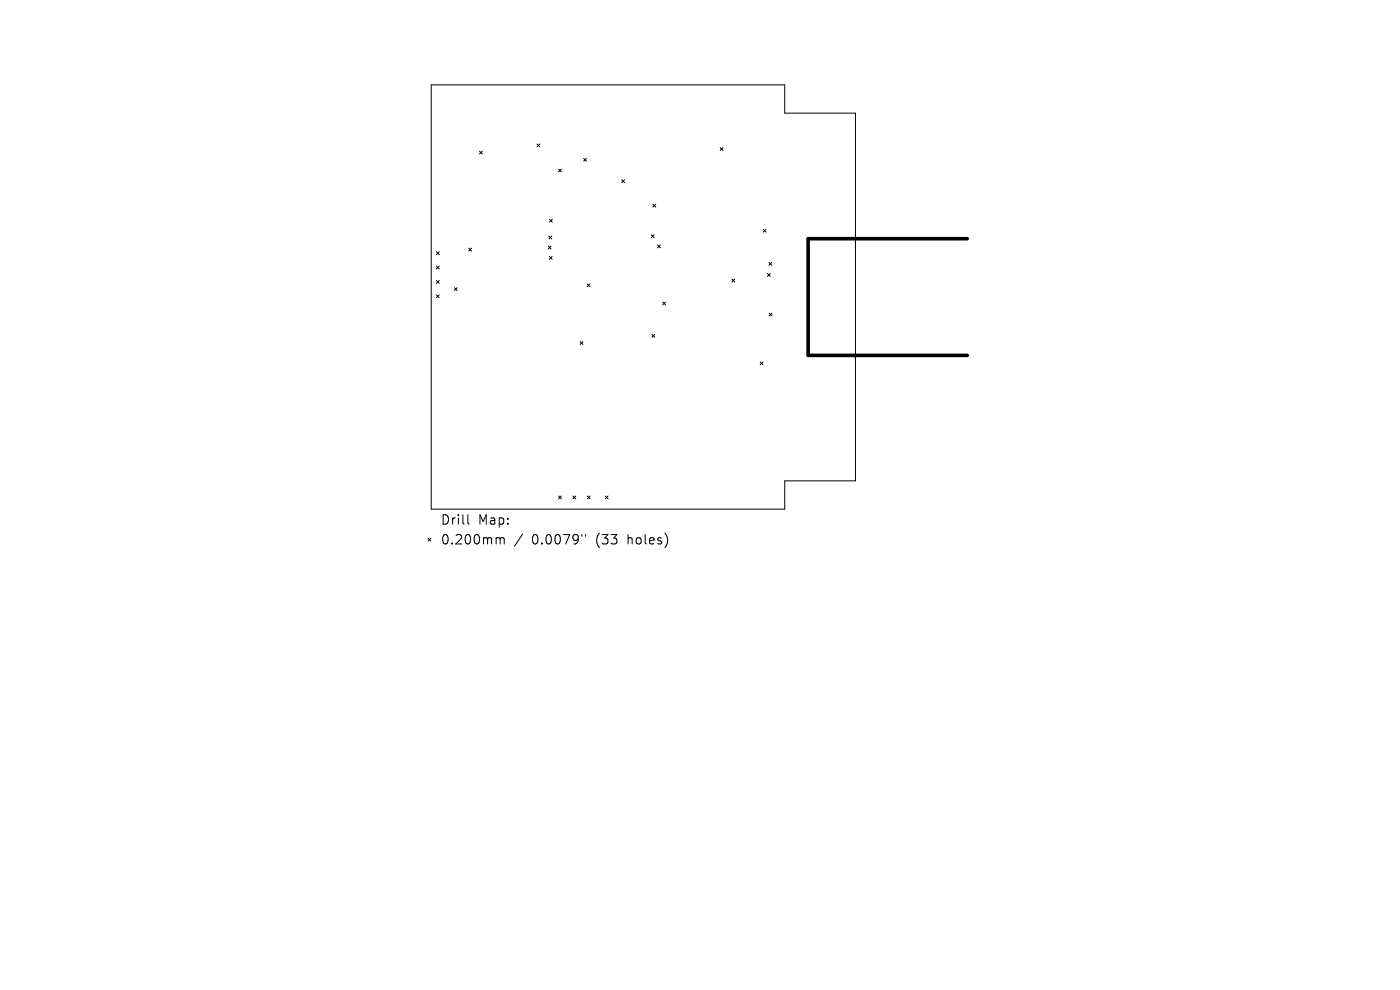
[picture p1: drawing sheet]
<svg xmlns="http://www.w3.org/2000/svg" width="297mm" height="210mm" viewBox="0 0 297 210" stroke-linecap="round" stroke-linejoin="round" font-family="sans-serif">
<defs><g id="words">
<g font-size="2.8">
<text x="93.4" y="111.6">Drill</text>
<text x="101.4" y="111.6">Map:</text>
<text x="93.4" y="115.8">0.200mm</text>
<text x="112.9" y="115.8">0.0079&quot;</text>
<text x="126.6" y="115.8">(33</text>
<text x="133.4" y="115.8">holes)</text>
</g>
</g></defs>
<g fill="none" stroke="#000" stroke-width=".21">
<path d="M91.5 18h75v6h15v78h-15v6h-75zM101.7 32.1l.6 .6M102.3 32.1l-.6 .6M113.9 30.5l.6 .6M114.5 30.5l-.6 .6M118.5 35.9l.6 .6M119.1 35.9l-.6 .6M123.8 33.6l.6 .6M124.4 33.6l-.6 .6M131.9 38.1l.6 .6M132.5 38.1l-.6 .6M152.8 31.3l.6 .6"/>
<path d="M153.4 31.3l-.6 .6M92.6 53.4l.6 .6M92.6 56.5l.6 .6M92.6 59.5l.6 .6M93.2 53.4l-.6 .6M93.2 56.5l-.6 .6M93.2 59.5l-.6 .6M99.4 52.6l.6 .6M100 52.6l-.6 .6M116.3 52.2l.6 .6M116.5 50.1l.6 .6M116.5 54.4l.6 .6"/>
<path d="M116.6 46.5l.6 .6M116.9 52.2l-.6 .6M117.1 50.1l-.6 .6M117.1 54.4l-.6 .6M117.2 46.5l-.6 .6M138.2 49.8l.6 .6M138.5 43.3l.6 .6M138.8 49.8l-.6 .6M139.1 43.3l-.6 .6M139.5 52l.6 .6M140.1 52l-.6 .6M155.3 59.2l.6 .6"/>
<path d="M155.9 59.2l-.6 .6M161.9 48.6l.6 .6M162.5 48.6l-.6 .6M162.8 58l.6 .6M163.1 55.7l.6 .6M163.4 58l-.6 .6M163.7 55.7l-.6 .6M92.6 62.6l.6 .6M93.2 62.6l-.6 .6M96.4 61l.6 .6M97 61l-.6 .6M123.1 72.5l.6 .6"/>
<path d="M123.7 72.5l-.6 .6M124.6 60.2l.6 .6M125.2 60.2l-.6 .6M138.3 70.9l.6 .6M138.9 70.9l-.6 .6M140.6 64.1l.6 .6M141.2 64.1l-.6 .6M161.3 76.8l.6 .6M161.9 76.8l-.6 .6M163.2 66.4l.6 .6M163.8 66.4l-.6 .6M90.8 114.2l.6 .6"/>
<path d="M91.4 114.2l-.6 .6M99.3 109.2v1.7l.2 .3M105.5 114.1h.3l.3 .2M106.1 114.3l.3-.2 .5 .1 .1 1.2M106.1 114.3v1.1M110.9 113.3l-1.7 2.6M118.5 105.2l.6 .6M119.1 105.2l-.6 .6M121.5 105.2l.6 .6M122.1 105.2l-.6 .6M123.4 113.4v.4M124.2 113.4v.4"/>
<path d="M124.6 105.2l.6 .6M125.2 105.2l-.6 .6M128.4 105.2l.6 .6M129 105.2l-.6 .6"/>
</g>
<path d="M205.2 50.6h-33.8v24.8M171.5 75.4h33.7" fill="none" stroke="#000" stroke-width=".76"/>
<use href="#words"/>
</svg>
